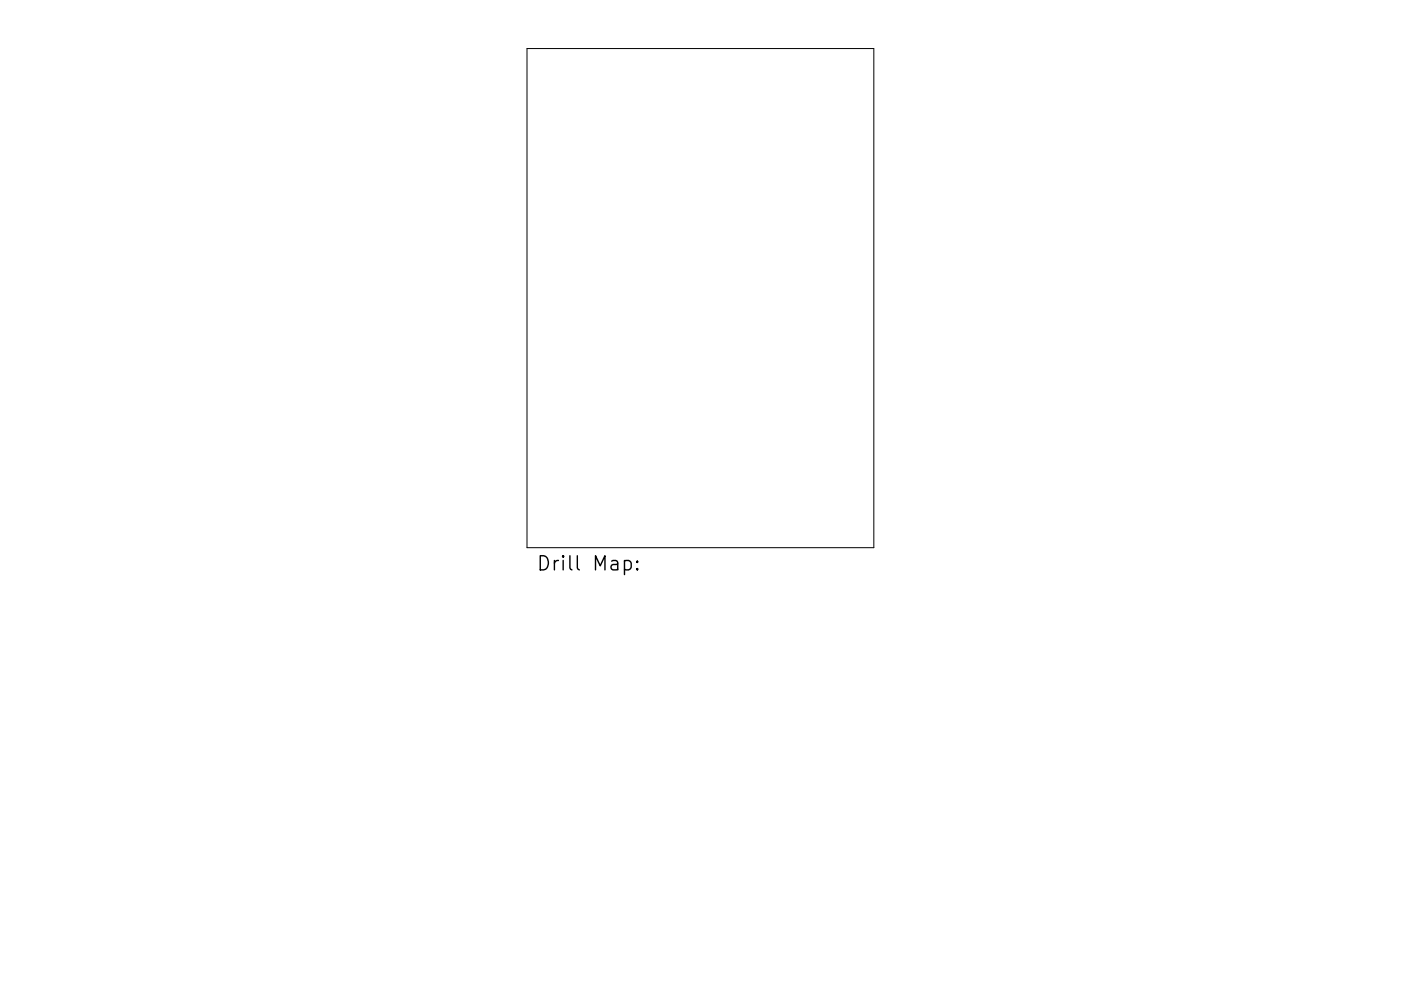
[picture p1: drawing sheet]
<svg xmlns="http://www.w3.org/2000/svg" width="297mm" height="210mm" viewBox="0 0 297 210" stroke-linecap="round" stroke-linejoin="round" font-family="sans-serif">
<defs><g id="words">
<text font-size="4.2" x="113.7" y="121.1">Drill Map:</text>
</g></defs>
<path d="M111.7 10.3h73.6v105.9h-73.6z" fill="none" stroke="#000" stroke-width=".21"/>
<path d="M132.4 119.1l.9-.2 .5 .6v.8l-.3 .5-.2 .1-.9-.1M135.1 119.1l.2 .1-.2 .1-.1-.1 .1-.1v.2M135.1 120.6l.2 .2-.2 .1-.1-.1 .1-.2v.3" fill="none" stroke="#000" stroke-width=".3"/>
<use href="#words"/>
</svg>
